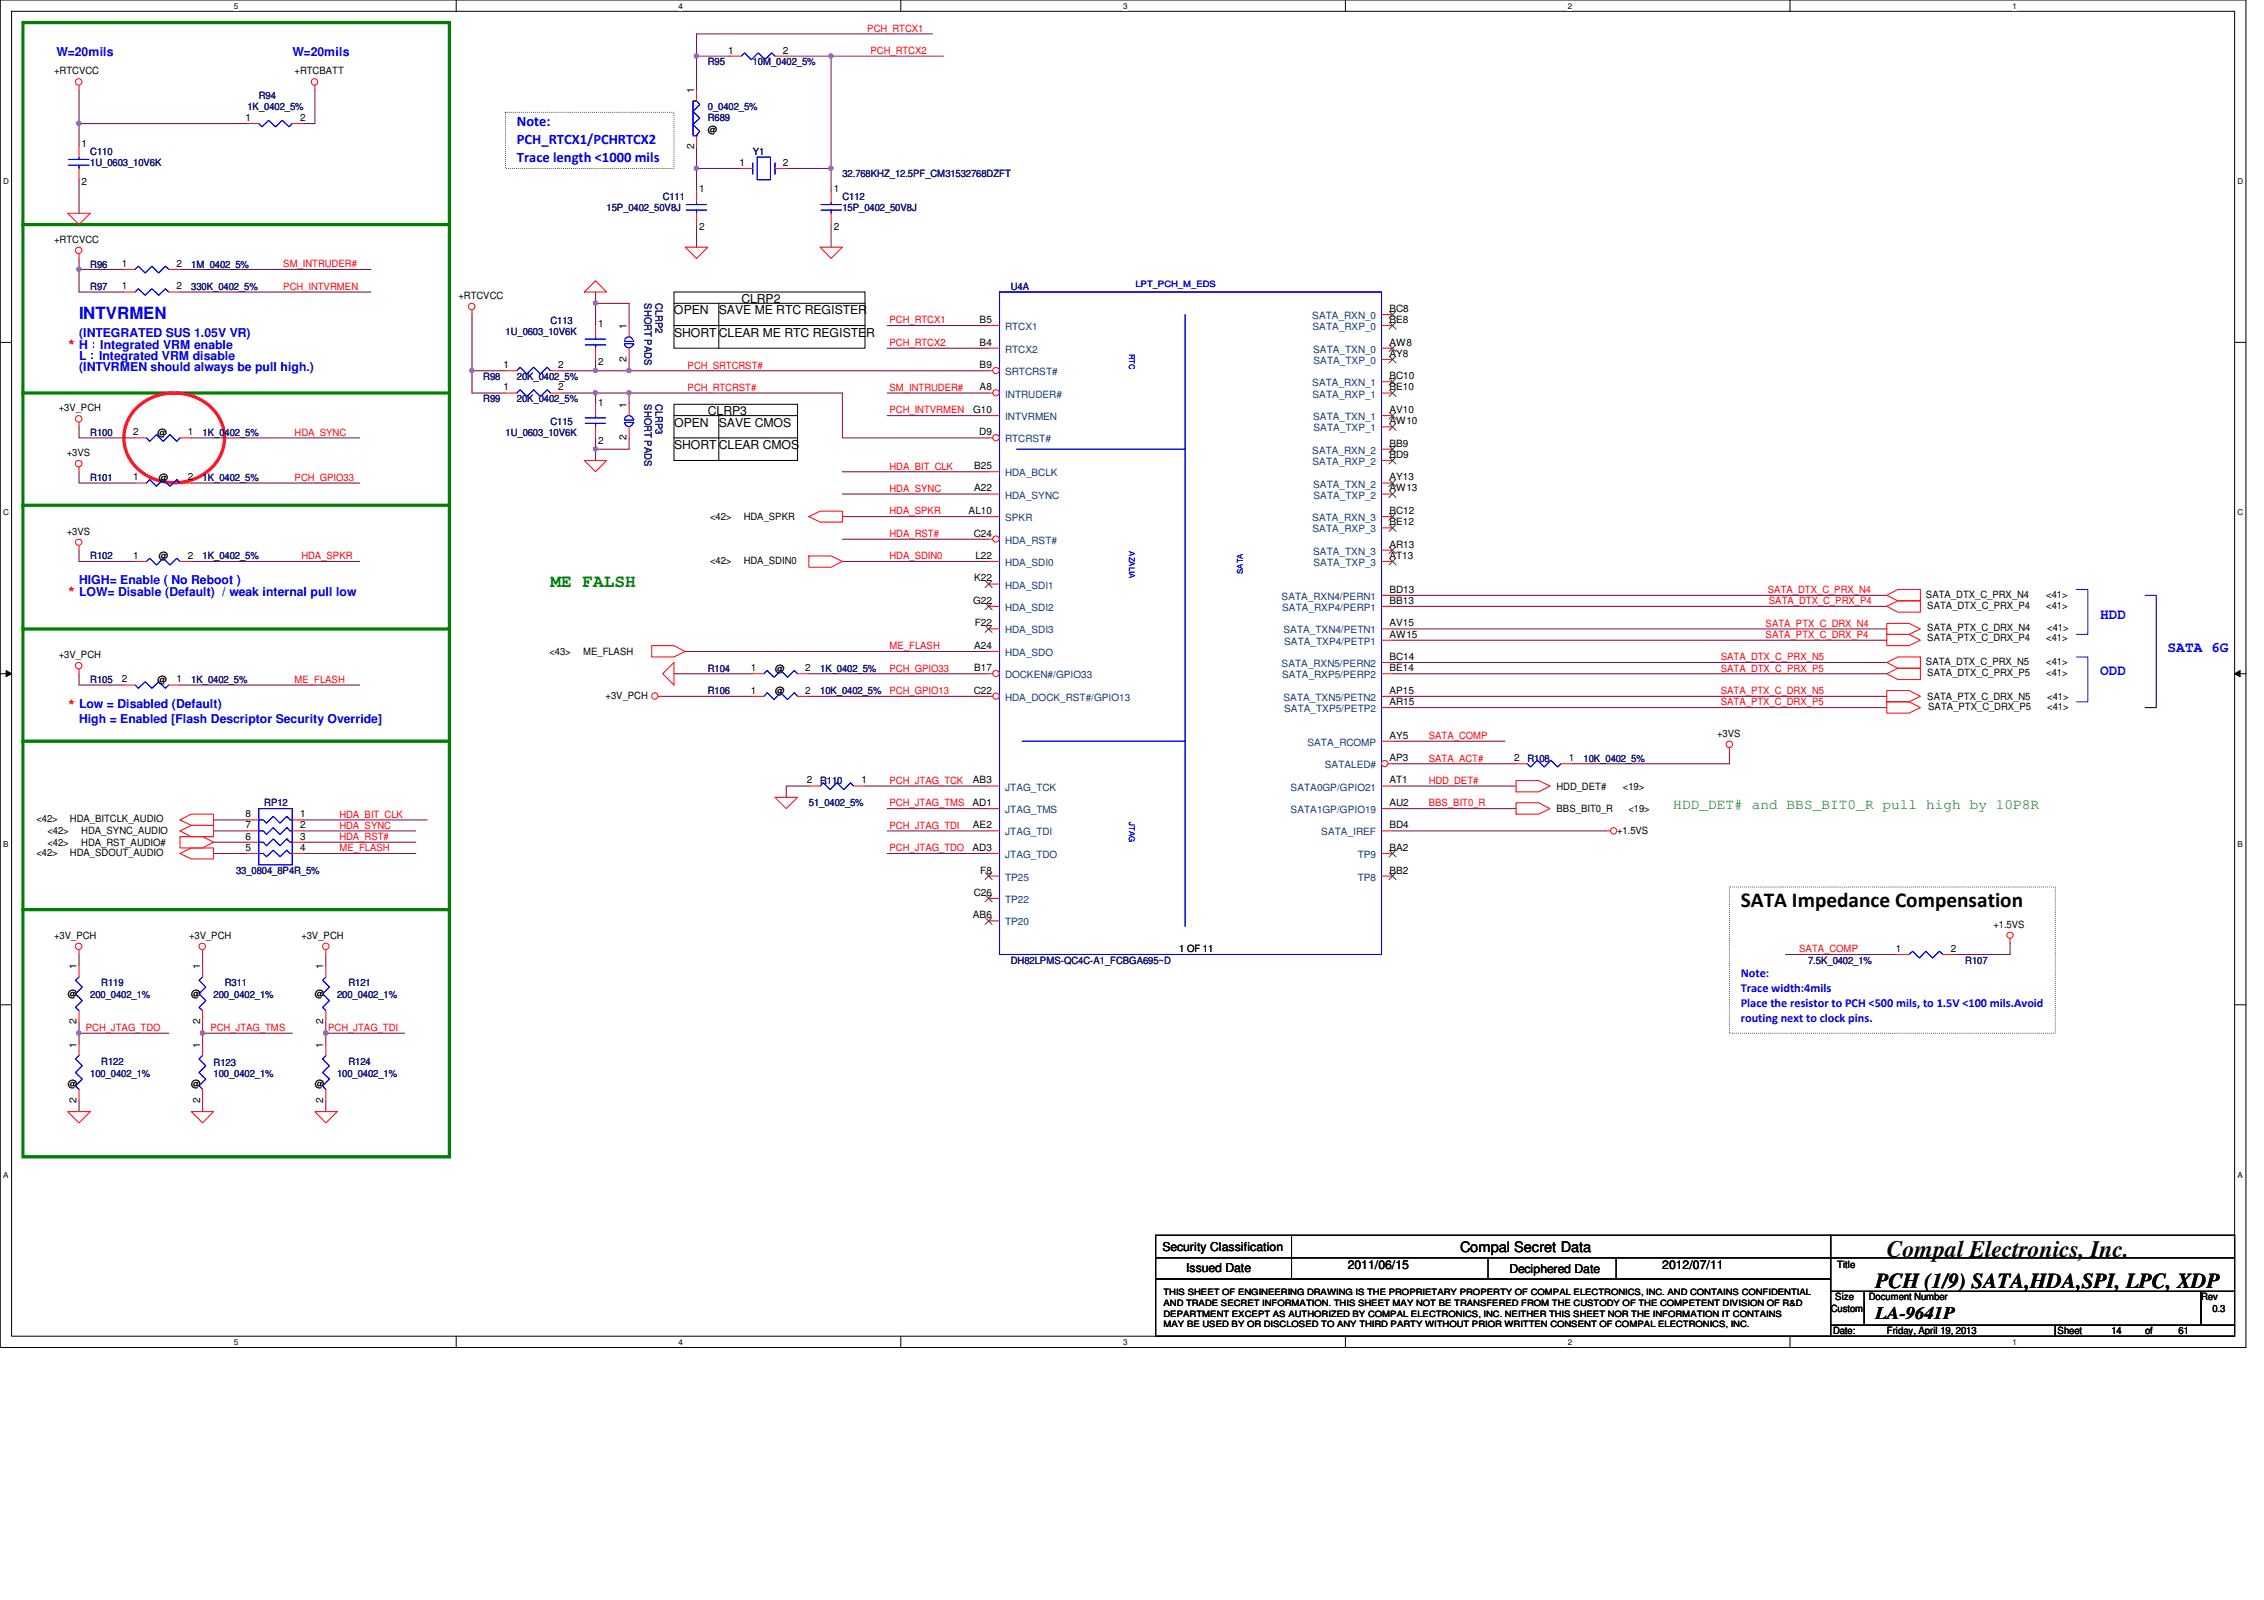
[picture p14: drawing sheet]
<svg xmlns="http://www.w3.org/2000/svg" width="297mm" height="210mm" viewBox="0 0 297 210" stroke-linecap="round" stroke-linejoin="round" font-family="sans-serif">
<defs><g id="words">
<text font-size="3.1" x="247.6" y="164.8">Compal Electronics, Inc.</text>
<g font-size="2.8">
<text x="228.4" y="119">SATA Impedance Compensation</text>
<text x="246.1" y="169">PCH (1/9) SATA,HDA,SPI, LPC, XDP</text>
</g>
<text font-size="2.3" fill="#008000" x="72.2" y="77">ME FALSH</text>
<text font-size="2.3" x="246.1" y="173">LA-9641P</text>
<text font-size="2.2" fill="#00f" x="10.4" y="41.9">INTVRMEN</text>
<g font-size="1.9" fill="#00f">
<text x="67.8" y="16.6">Note:</text>
<text x="67.8" y="18.9">PCH_RTCX1/PCHRTCX2</text>
<text x="67.8" y="21.2">Trace length &lt;1000 mils</text>
<text x="275.5" y="81.2">HDD</text>
<text x="275.5" y="88.5">ODD</text>
<text x="284.4" y="85.6">SATA 6G</text>
</g>
<text font-size="1.9" fill="#008000" x="219.5" y="106.1">HDD_DET# and BBS_BIT0_R pull high by 10P8R</text>
<text font-size="1.9" x="191.6" y="164.2">Compal Secret Data</text>
<g font-size="1.6" fill="#00f">
<text x="7.4" y="7.4">W=20mils</text>
<text x="38.4" y="7.4">W=20mils</text>
<text x="10.4" y="47.2">L：Integrated VRM disable</text>
<text x="10.4" y="44.2">(INTEGRATED SUS 1.05V VR)</text>
<text x="10.4" y="48.7">(INTVRMEN should always be pull high.)</text>
<text x="10.4" y="76.7">HIGH= Enable ( No Reboot )</text>
<text x="10.4" y="94.8">High = Enabled [Flash Descriptor Security Override]</text>
<text x="228.4" y="128.2">Note:</text>
<text x="228.4" y="130.2">Trace width:4mils</text>
<text x="228.4" y="132.1">Place the resistor to PCH &lt;500 mils, to 1.5V &lt;100 mils.Avoid</text>
<text x="228.4" y="134.1">routing next to clock pins.</text>
</g>
<g font-size="1.6">
<text x="88.4" y="41.2">OPEN</text>
<text x="94.3" y="41.2">SAVE ME RTC REGISTER</text>
<text x="97.3" y="39.8">CLRP2</text>
<text x="88.4" y="44.2">SHORT CLEAR ME RTC REGISTER</text>
<text x="88.4" y="56">OPEN</text>
<text x="88.4" y="58.9">SHORT CLEAR CMOS</text>
<text x="92.9" y="54.5">CLRP3</text>
<text x="94.3" y="56">SAVE CMOS</text>
<text x="152.5" y="164.1">Security Classification</text>
<text x="155.6" y="166.9">Issued Date</text>
<text x="176.8" y="166.5">2011/06/15</text>
<text x="198" y="167">Deciphered Date</text>
<text x="218.1" y="166.5">2012/07/11</text>
</g>
<g font-size="1.6" fill="#f00">
<text x="8.9" y="45.6">* H：Integrated VRM enable</text>
<text x="8.9" y="78">* LOW= Disable (Default) / weak internal pull low</text>
<text x="8.9" y="92.7">* Low = Disabled (Default)</text>
</g>
<g font-size="1.3" fill="#f00">
<text x="113.8" y="4.1">PCH_RTCX1</text>
<text x="114.2" y="7.1">PCH_RTCX2</text>
<text x="37.2" y="35.1">SM_INTRUDER#</text>
<text x="37.2" y="38">PCH_INTVRMEN</text>
<text x="116.7" y="45.4">PCH_RTCX2</text>
<text x="116.7" y="42.4">PCH_RTCX1</text>
<text x="90.2" y="48.3">PCH_SRTCRST#</text>
<text x="90.2" y="51.3">PCH_RTCRST#</text>
<text x="116.7" y="51.3">SM_INTRUDER#</text>
<text x="38.6" y="57.1">HDA_SYNC</text>
<text x="116.7" y="54.2">PCH_INTVRMEN</text>
<text x="38.6" y="63.1">PCH_GPIO33</text>
<text x="116.7" y="61.6">HDA_BIT_CLK</text>
<text x="116.7" y="64.5">HDA_SYNC</text>
<text x="116.7" y="70.4">HDA_RST#</text>
<text x="116.7" y="67.5">HDA_SPKR</text>
<text x="39.5" y="73.4">HDA_SPKR</text>
<text x="116.7" y="73.4">HDA_SDIN0</text>
<text x="231.9" y="77.8">SATA_DTX_C_PRX_N4</text>
<text x="231.6" y="83.7">SATA_PTX_C_DRX_P4</text>
<text x="231.6" y="82.2">SATA_PTX_C_DRX_N4</text>
<text x="232.1" y="79.2">SATA_DTX_C_PRX_P4</text>
<text x="38.6" y="89.6">ME_FLASH</text>
<text x="116.7" y="85.2">ME_FLASH</text>
<text x="116.7" y="88.1">PCH_GPIO33</text>
<text x="225.8" y="88.1">SATA_DTX_C_PRX_P5</text>
<text x="225.8" y="86.6">SATA_DTX_C_PRX_N5</text>
<text x="116.7" y="91.1">PCH_GPIO13</text>
<text x="225.8" y="92.5">SATA_PTX_C_DRX_P5</text>
<text x="225.8" y="91.1">SATA_PTX_C_DRX_N5</text>
<text x="187.4" y="96.9">SATA_COMP</text>
<text x="187.4" y="99.9">SATA_ACT#</text>
<text x="44.5" y="107.3">HDA_BIT_CLK</text>
<text x="116.7" y="102.8">PCH_JTAG_TCK</text>
<text x="116.7" y="105.8">PCH_JTAG_TMS</text>
<text x="187.4" y="105.8">BBS_BIT0_R</text>
<text x="187.4" y="102.8">HDD_DET#</text>
<text x="44.5" y="110.2">HDA_RST#</text>
<text x="44.5" y="111.7">ME_FLASH</text>
<text x="44.5" y="108.7">HDA_SYNC</text>
<text x="116.7" y="111.7">PCH_JTAG_TDO</text>
<text x="116.7" y="108.7">PCH_JTAG_TDI</text>
<text x="236" y="124.9">SATA_COMP</text>
<text x="11.3" y="135.3">PCH_JTAG_TDO</text>
<text x="27.6" y="135.3">PCH_JTAG_TMS</text>
<text x="43" y="135.3">PCH_JTAG_TDI</text>
</g>
<g font-size="1.3">
<text x="7.1" y="9.7">+RTCVCC</text>
<text x="38.6" y="9.7">+RTCBATT</text>
<text x="95.5" y="7">1</text>
<text x="102.7" y="7">2</text>
<text x="32.2" y="15.9">1</text>
<text x="39.4" y="15.9">2</text>
<text x="91.1" y="12.2" transform="rotate(-90 91.1 12.2)">1</text>
<text x="92.9" y="17.4">@</text>
<text x="10.7" y="19.3">1</text>
<text x="91.1" y="19.6" transform="rotate(-90 91.1 19.6)">2</text>
<text x="97" y="21.8">1</text>
<text x="102.7" y="21.8">2</text>
<text x="10.7" y="24.3">2</text>
<text x="91.7" y="25.2">1</text>
<text x="109.4" y="25.2">1</text>
<text x="7.1" y="31.8">+RTCVCC</text>
<text x="16" y="35">1</text>
<text x="23.2" y="35">2</text>
<text x="91.7" y="30.2">2</text>
<text x="109.4" y="30.2">2</text>
<text x="16" y="38">1</text>
<text x="23.2" y="38">2</text>
<text x="60.2" y="39.2">+RTCVCC</text>
<text x="182.3" y="40.9">BC8</text>
<text x="78.5" y="42.9">1</text>
<text x="78.5" y="47.9">2</text>
<text x="82.2" y="47.5" transform="rotate(-90 82.2 47.5)">2</text>
<text x="82.2" y="43.2" transform="rotate(-90 82.2 43.2)">1</text>
<text x="128.5" y="42.4">B5</text>
<text x="128.5" y="45.3">B4</text>
<text x="182.3" y="46.8">AY8</text>
<text x="182.3" y="45.3">AW8</text>
<text x="182.3" y="42.4">BE8</text>
<text x="7.7" y="53.9">+3V_PCH</text>
<text x="66.1" y="51.2">1</text>
<text x="66.1" y="48.3">1</text>
<text x="73.2" y="51.2">2</text>
<text x="73.2" y="48.3">2</text>
<text x="78.5" y="53.2">1</text>
<text x="82.2" y="53.5" transform="rotate(-90 82.2 53.5)">1</text>
<text x="128.5" y="51.2">A8</text>
<text x="128.5" y="48.3">B9</text>
<text x="182.3" y="49.7">BC10</text>
<text x="182.3" y="51.2">BE10</text>
<text x="8.8" y="59.8">+3VS</text>
<text x="17.5" y="57.1">2</text>
<text x="20.7" y="57.2">@</text>
<text x="24.6" y="57.1">1</text>
<text x="78.5" y="58.2">2</text>
<text x="82.2" y="57.8" transform="rotate(-90 82.2 57.8)">2</text>
<text x="127.7" y="54.2">G10</text>
<text x="128.5" y="57.1">D9</text>
<text x="182.3" y="55.7">AW10</text>
<text x="182.3" y="54.2">AV10</text>
<text x="182.3" y="58.6">BB9</text>
<text x="17.5" y="63">1</text>
<text x="20.8" y="63.1">@</text>
<text x="24.6" y="63">2</text>
<text x="127.8" y="64.5">A22</text>
<text x="127.8" y="61.6">B25</text>
<text x="182.3" y="64.5">AW13</text>
<text x="182.3" y="63">AY13</text>
<text x="182.3" y="60.1">BD9</text>
<text x="8.8" y="70.1">+3VS</text>
<text x="93.2" y="68.2">&lt;42&gt;</text>
<text x="97.6" y="68.2">HDA_SPKR</text>
<text x="127.1" y="67.4">AL10</text>
<text x="127.8" y="70.4">C24</text>
<text x="182.3" y="71.8">AR13</text>
<text x="182.3" y="68.9">BE12</text>
<text x="182.3" y="67.4">BC12</text>
<text x="17.5" y="73.3">1</text>
<text x="20.8" y="73.4">@</text>
<text x="24.6" y="73.3">2</text>
<text x="93.2" y="74">&lt;42&gt;</text>
<text x="97.6" y="74">HDA_SDIN0</text>
<text x="127.8" y="76.3">K22</text>
<text x="128" y="73.3">L22</text>
<text x="182.3" y="77.8">BD13</text>
<text x="182.3" y="73.3">AT13</text>
<text x="127.7" y="79.2">G22</text>
<text x="127.9" y="82.2">F22</text>
<text x="182.3" y="79.2">BB13</text>
<text x="182.3" y="83.7">AW15</text>
<text x="182.3" y="82.2">AV15</text>
<text x="252.7" y="78.4">SATA_DTX_C_PRX_N4</text>
<text x="252.9" y="79.9">SATA_DTX_C_PRX_P4</text>
<text x="252.9" y="82.8">SATA_PTX_C_DRX_N4</text>
<text x="268.5" y="79.9">&lt;41&gt;</text>
<text x="268.5" y="78.4">&lt;41&gt;</text>
<text x="268.6" y="82.8">&lt;41&gt;</text>
<text x="7.7" y="86.4">+3V_PCH</text>
<text x="16" y="89.5">2</text>
<text x="20.7" y="89.6">@</text>
<text x="23.2" y="89.5">1</text>
<text x="72.1" y="85.9">&lt;43&gt;</text>
<text x="76.5" y="85.9">ME_FLASH</text>
<text x="98.5" y="88.1">1</text>
<text x="101.7" y="88.1">@</text>
<text x="105.7" y="88.1">2</text>
<text x="127.8" y="85.1">A24</text>
<text x="127.8" y="88.1">B17</text>
<text x="182.3" y="88.1">BE14</text>
<text x="182.3" y="86.6">BC14</text>
<text x="252.7" y="87.2">SATA_DTX_C_PRX_N5</text>
<text x="252.9" y="88.7">SATA_DTX_C_PRX_P5</text>
<text x="252.9" y="84.1">SATA_PTX_C_DRX_P4</text>
<text x="268.5" y="88.7">&lt;41&gt;</text>
<text x="268.5" y="84.1">&lt;41&gt;</text>
<text x="268.5" y="87.2">&lt;41&gt;</text>
<text x="79.5" y="91.7">+3V_PCH</text>
<text x="98.5" y="91">1</text>
<text x="101.7" y="91.1">@</text>
<text x="105.7" y="91">2</text>
<text x="127.8" y="91">C22</text>
<text x="182.3" y="92.5">AR15</text>
<text x="182.3" y="91">AP15</text>
<text x="252.9" y="91.8">SATA_PTX_C_DRX_N5</text>
<text x="253" y="93.1">SATA_PTX_C_DRX_P5</text>
<text x="268.6" y="93.1">&lt;41&gt;</text>
<text x="268.6" y="91.8">&lt;41&gt;</text>
<text x="182.3" y="96.9">AY5</text>
<text x="182.3" y="99.9">AP3</text>
<text x="198.7" y="99.9">2</text>
<text x="205.8" y="99.9">1</text>
<text x="225.3" y="96.6">+3VS</text>
<text x="4.8" y="107.9">&lt;42&gt;</text>
<text x="9.2" y="107.9">HDA_BITCLK_AUDIO</text>
<text x="32.2" y="107.2">8</text>
<text x="39.4" y="107.2">1</text>
<text x="105.9" y="102.8">2</text>
<text x="113" y="102.8">1</text>
<text x="127.6" y="105.7">AD1</text>
<text x="127.6" y="102.8">AB3</text>
<text x="182.3" y="102.8">AT1</text>
<text x="182.3" y="105.7">AU2</text>
<text x="204.2" y="103.6">HDD_DET#</text>
<text x="204.2" y="106.5">BBS_BIT0_R</text>
<text x="212.9" y="103.6">&lt;19&gt;</text>
<text x="213.7" y="106.5">&lt;19&gt;</text>
<text x="4.8" y="112.3">&lt;42&gt;</text>
<text x="6.2" y="109.3">&lt;42&gt;</text>
<text x="6.2" y="111">&lt;42&gt;</text>
<text x="9.2" y="112.3">HDA_SDOUT_AUDIO</text>
<text x="10.7" y="109.3">HDA_SYNC_AUDIO</text>
<text x="10.7" y="111">HDA_RST_AUDIO#</text>
<text x="32.2" y="108.7">7</text>
<text x="32.2" y="110.2">6</text>
<text x="32.2" y="111.6">5</text>
<text x="39.4" y="108.7">2</text>
<text x="39.4" y="110.2">3</text>
<text x="39.4" y="111.6">4</text>
<text x="127.6" y="111.6">AD3</text>
<text x="127.6" y="108.7">AE2</text>
<text x="182.3" y="108.7">BD4</text>
<text x="182.3" y="111.6">BA2</text>
<text x="212.2" y="109.3">+1.5VS</text>
<text x="127.8" y="117.5">C26</text>
<text x="128.6" y="114.6">F8</text>
<text x="182.3" y="114.6">BB2</text>
<text x="7.1" y="123.2">+3V_PCH</text>
<text x="24.8" y="123.2">+3V_PCH</text>
<text x="39.5" y="123.2">+3V_PCH</text>
<text x="127.6" y="120.5">AB6</text>
<text x="154.7" y="124.9">1 OF 11</text>
<text x="248.7" y="124.9">1</text>
<text x="255.9" y="124.9">2</text>
<text x="261.5" y="121.7">+1.5VS</text>
<text x="8.9" y="130.9">@</text>
<text x="10" y="127.2" transform="rotate(-90 10 127.2)">1</text>
<text x="25.1" y="130.9">@</text>
<text x="26.2" y="127.2" transform="rotate(-90 26.2 127.2)">1</text>
<text x="41.3" y="130.9">@</text>
<text x="42.4" y="127.2" transform="rotate(-90 42.4 127.2)">1</text>
<text x="10" y="137.5" transform="rotate(-90 10 137.5)">1</text>
<text x="10" y="134.4" transform="rotate(-90 10 134.4)">2</text>
<text x="26.2" y="137.5" transform="rotate(-90 26.2 137.5)">1</text>
<text x="26.2" y="134.4" transform="rotate(-90 26.2 134.4)">2</text>
<text x="42.4" y="137.5" transform="rotate(-90 42.4 137.5)">1</text>
<text x="42.4" y="134.4" transform="rotate(-90 42.4 134.4)">2</text>
<text x="8.9" y="142.6">@</text>
<text x="25.1" y="142.6">@</text>
<text x="41.3" y="142.6">@</text>
<text x="10" y="144.7" transform="rotate(-90 10 144.7)">2</text>
<text x="26.2" y="144.7" transform="rotate(-90 26.2 144.7)">2</text>
<text x="42.4" y="144.7" transform="rotate(-90 42.4 144.7)">2</text>
<text x="241" y="166.3">Title</text>
<text x="240.2" y="172.1">Custom</text>
<text x="240.8" y="170.6">Size</text>
<text x="245.2" y="170.6">Document Number</text>
<text x="288.8" y="170.6">Rev</text>
<text x="290.3" y="172.1">0.3</text>
<text x="240.5" y="175">Date:</text>
<text x="247.6" y="175">Friday, April 19, 2013</text>
<text x="270" y="175">Sheet</text>
<text x="277" y="175">14</text>
<text x="281.4" y="175">of</text>
<text x="285.8" y="175">61</text>
</g>
<g font-size="1.3" fill="#000080">
<text x="92.9" y="8.6">R95</text>
<text x="98.8" y="8.6">10M_0402_5%</text>
<text x="32.5" y="14.4">1K_0402_5%</text>
<text x="33.9" y="13">R94</text>
<text x="92.9" y="15.9">R689</text>
<text x="92.9" y="14.4">0_0402_5%</text>
<text x="11.8" y="20.4">C110</text>
<text x="11.8" y="21.8">1U_0603_10V6K</text>
<text x="98.8" y="20.4">Y1</text>
<text x="110.5" y="23.3">32.768KHZ_12.5PF_CM31532768DZFT</text>
<text x="79.6" y="27.7">15P_0402_50V8J</text>
<text x="86.9" y="26.2">C111</text>
<text x="110.5" y="26.2">C112</text>
<text x="110.5" y="27.7">15P_0402_50V8J</text>
<text x="11.8" y="35.1">R96</text>
<text x="25.1" y="35.1">1M_0402_5%</text>
<text x="11.8" y="38">R97</text>
<text x="25.1" y="38">330K_0402_5%</text>
<text x="84.6" y="39.8" transform="rotate(90 84.6 39.8)">SHORT PADS</text>
<text x="86" y="39.8" transform="rotate(90 86 39.8)">CLRP2</text>
<text x="132.6" y="38">U4A</text>
<text x="66.3" y="43.9">1U_0603_10V6K</text>
<text x="72.2" y="42.5">C113</text>
<text x="63.4" y="52.7">R99</text>
<text x="63.4" y="49.8">R98</text>
<text x="67.8" y="52.7">20K_0402_5%</text>
<text x="67.8" y="49.8">20K_0402_5%</text>
<text x="84.6" y="53" transform="rotate(90 84.6 53)">SHORT PADS</text>
<text x="86" y="53" transform="rotate(90 86 53)">CLRP3</text>
<text x="11.8" y="57.2">R100</text>
<text x="26.6" y="57.2">1K_0402_5%</text>
<text x="66.3" y="57.2">1U_0603_10V6K</text>
<text x="72.2" y="55.7">C115</text>
<text x="11.8" y="63.1">R101</text>
<text x="26.6" y="63.1">1K_0402_5%</text>
<text x="11.8" y="73.4">R102</text>
<text x="26.6" y="73.4">1K_0402_5%</text>
<text x="11.8" y="89.6">R105</text>
<text x="25.1" y="89.6">1K_0402_5%</text>
<text x="92.9" y="88.1">R104</text>
<text x="107.6" y="88.1">1K_0402_5%</text>
<text x="92.9" y="91.1">R106</text>
<text x="107.6" y="91.1">10K_0402_5%</text>
<text x="200.4" y="99.9">R108</text>
<text x="207.8" y="99.9">10K_0402_5%</text>
<text x="34.7" y="105.8">RP12</text>
<text x="106.1" y="105.8">51_0402_5%</text>
<text x="107.6" y="102.8">R110</text>
<text x="31" y="114.6">33_0804_8P4R_5%</text>
<text x="11.8" y="131">200_0402_1%</text>
<text x="13.3" y="129.4">R119</text>
<text x="28" y="131">200_0402_1%</text>
<text x="29.5" y="129.4">R311</text>
<text x="44.2" y="131">200_0402_1%</text>
<text x="45.7" y="129.4">R121</text>
<text x="132.6" y="126.4">DH82LPMS-QC4C-A1_FCBGA695~D</text>
<text x="237.2" y="126.4">7.5K_0402_1%</text>
<text x="257.8" y="126.4">R107</text>
<text x="11.8" y="141.3">100_0402_1%</text>
<text x="13.3" y="139.7">R122</text>
<text x="28" y="139.8">R123</text>
<text x="28" y="141.3">100_0402_1%</text>
<text x="44.2" y="141.3">100_0402_1%</text>
<text x="45.7" y="139.7">R124</text>
</g>
<g font-size="1.3" fill="#004080">
<text x="172.2" y="41.9">SATA_RXN_0</text>
<text x="131.9" y="43.3">RTCX1</text>
<text x="131.9" y="46.3">RTCX2</text>
<text x="172.2" y="43.3">SATA_RXP_0</text>
<text x="172.3" y="46.3">SATA_TXN_0</text>
<text x="172.3" y="47.8">SATA_TXP_0</text>
<text x="131.9" y="52.2">INTRUDER#</text>
<text x="131.9" y="49.2">SRTCRST#</text>
<text x="172.2" y="50.7">SATA_RXN_1</text>
<text x="172.2" y="52.2">SATA_RXP_1</text>
<text x="131.9" y="58">RTCRST#</text>
<text x="131.9" y="55.1">INTVRMEN</text>
<text x="172.2" y="59.5">SATA_RXN_2</text>
<text x="172.3" y="55.1">SATA_TXN_1</text>
<text x="172.3" y="56.6">SATA_TXP_1</text>
<text x="131.9" y="65.4">HDA_SYNC</text>
<text x="131.9" y="62.5">HDA_BCLK</text>
<text x="172.2" y="61">SATA_RXP_2</text>
<text x="172.3" y="64">SATA_TXN_2</text>
<text x="172.3" y="65.4">SATA_TXP_2</text>
<text x="131.9" y="71.3">HDA_RST#</text>
<text x="131.9" y="68.4">SPKR</text>
<text x="172.2" y="68.4">SATA_RXN_3</text>
<text x="172.2" y="69.8">SATA_RXP_3</text>
<text x="131.9" y="77.2">HDA_SDI1</text>
<text x="131.9" y="74.3">HDA_SDI0</text>
<text x="172.3" y="72.8">SATA_TXN_3</text>
<text x="172.3" y="74.3">SATA_TXP_3</text>
<text x="131.9" y="80.1">HDA_SDI2</text>
<text x="131.9" y="83.1">HDA_SDI3</text>
<text x="168.1" y="78.7">SATA_RXN4/PERN1</text>
<text x="168.2" y="80.1">SATA_RXP4/PERP1</text>
<text x="168.4" y="83.1">SATA_TXN4/PETN1</text>
<text x="131.9" y="86.1">HDA_SDO</text>
<text x="131.9" y="89">DOCKEN#/GPIO33</text>
<text x="168.1" y="87.5">SATA_RXN5/PERN2</text>
<text x="168.2" y="89">SATA_RXP5/PERP2</text>
<text x="168.5" y="84.6">SATA_TXP4/PETP1</text>
<text x="131.9" y="91.9">HDA_DOCK_RST#/GPIO13</text>
<text x="168.4" y="91.9">SATA_TXN5/PETN2</text>
<text x="168.5" y="93.4">SATA_TXP5/PETP2</text>
<text x="171.5" y="97.8">SATA_RCOMP</text>
<text x="173.8" y="100.8">SATALED#</text>
<text x="131.9" y="106.7">JTAG_TMS</text>
<text x="131.9" y="103.7">JTAG_TCK</text>
<text x="169.3" y="103.7">SATA0GP/GPIO21</text>
<text x="169.3" y="106.7">SATA1GP/GPIO19</text>
<text x="131.9" y="109.6">JTAG_TDI</text>
<text x="131.9" y="112.6">JTAG_TDO</text>
<text x="173.4" y="109.6">SATA_IREF</text>
<text x="178.1" y="112.6">TP9</text>
<text x="131.9" y="115.5">TP25</text>
<text x="131.9" y="118.4">TP22</text>
<text x="178.1" y="115.5">TP8</text>
<text x="131.9" y="121.4">TP20</text>
</g>
<g font-size="1.1">
<text x="30.7" y="1.1">5</text>
<text x="89" y="1.1">4</text>
<text x="147.4" y="1.1">3</text>
<text x="205.7" y="1.1">2</text>
<text x="264" y="1.1">1</text>
<text x=".4" y="24.2">D</text>
<text x="293.6" y="24.2">D</text>
<text x=".4" y="67.6">C</text>
<text x="293.6" y="67.6">C</text>
<text x=".4" y="111.1">B</text>
<text x="293.6" y="111.1">B</text>
<text x=".4" y="154.5">A</text>
<text x="293.6" y="154.5">A</text>
<text x="152.7" y="172.7">DEPARTMENT EXCEPT AS AUTHORIZED BY COMPAL ELECTRONICS, INC. NEITHER THIS SHEET NOR THE INFORMATION IT CONTAINS</text>
<text x="152.7" y="169.9">THIS SHEET OF ENGINEERING DRAWING IS THE PROPRIETARY PROPERTY OF COMPAL ELECTRONICS, INC. AND CONTAINS CONFIDENTIAL</text>
<text x="152.7" y="171.3">AND TRADE SECRET INFORMATION. THIS SHEET MAY NOT BE TRANSFERED FROM THE CUSTODY OF THE COMPETENT DIVISION OF R&amp;D</text>
<text x="30.7" y="176.4">5</text>
<text x="89" y="176.4">4</text>
<text x="147.4" y="176.4">3</text>
<text x="152.6" y="174.1">MAY BE USED BY OR DISCLOSED TO ANY THIRD PARTY WITHOUT PRIOR WRITTEN CONSENT OF COMPAL ELECTRONICS, INC.</text>
<text x="205.7" y="176.4">2</text>
<text x="264" y="176.4">1</text>
</g>
<text font-size="1.1" fill="#00f" x="149" y="37.6">LPT_PCH_M_EDS</text>
<g font-size="1" fill="#00f">
<text x="148.2" y="46.4" transform="rotate(90 148.2 46.4)">RTC</text>
<text x="148.2" y="72.3" transform="rotate(90 148.2 72.3)">AZALIA</text>
<text x="163.1" y="75.3" transform="rotate(-90 163.1 75.3)">SATA</text>
<text x="148.2" y="107.9" transform="rotate(90 148.2 107.9)">JTAG</text>
</g>
</g></defs>
<path d="M0 0h294.7v176.8h-294.7zM1.5 1.5h291.7v173.8h-291.7z" fill="none" stroke="#000" stroke-width=".13"/>
<g fill="#fff">
<path d="M30.7 .2h.6v1.2h-.6z"/>
<path d="M30.7 175.5h.6v1.1h-.6z"/>
</g>
<path d="M59.9 0v1.5M59.9 175.3v1.5" fill="none" stroke="#000" stroke-width=".13"/>
<g fill="#fff">
<path d="M89 .2h.6v1.2h-.6z"/>
<path d="M89 175.5h.6v1.1h-.6z"/>
</g>
<path d="M118.2 0v1.5M118.2 175.3v1.5" fill="none" stroke="#000" stroke-width=".13"/>
<g fill="#fff">
<path d="M147.4 .2h.5v1.2h-.5z"/>
<path d="M147.4 175.5h.5v1.1h-.5z"/>
</g>
<path d="M176.5 0v1.5M176.5 175.3v1.5" fill="none" stroke="#000" stroke-width=".13"/>
<g fill="#fff">
<path d="M205.7 .2h.6v1.2h-.6z"/>
<path d="M205.7 175.5h.6v1.1h-.6z"/>
</g>
<path d="M234.9 0v1.5M234.9 175.3v1.5" fill="none" stroke="#000" stroke-width=".13"/>
<g fill="#fff">
<path d="M264 .2h.6v1.2h-.6z"/>
<path d="M264 175.5h.6v1.1h-.6z"/>
<path d="M.4 23.2h.8v1.2h-.8z"/>
<path d="M293.6 23.2h.7v1.2h-.7z"/>
<path d="M.4 66.6h.8v1.2h-.8z"/>
<path d="M293.6 66.6h.7v1.2h-.7z"/>
</g>
<path d="M0 44.9h1.5M293.2 44.9h1.5" fill="none" stroke="#000" stroke-width=".13"/>
<g fill="#fff">
<path d="M.4 110.1h.7v1.2h-.7z"/>
<path d="M293.6 110.1h.7v1.2h-.7z"/>
</g>
<path d="M0 88.4h1.5M.8 88l.7 .4-.7 .4zM293.2 88.4l.7-.4v.8zM293.2 88.4h1.5" fill="none" stroke="#000" stroke-width=".13"/>
<path d="M.8 88l.7 .4-.7 .4zM293.2 88.4l.7-.4v.8z" fill="#000"/>
<g fill="#fff">
<path d="M.4 153.5h.7v1.2h-.7z"/>
<path d="M293.6 153.5h.7v1.2h-.7z"/>
</g>
<path d="M88.4 38.3h25.1v7.4h-25.1zM88.4 39.8h25.1M94.3 39.8v5.9M88.4 53h16.2v7.4h-16.2zM88.4 42.7h25.1M88.4 54.5h16.2M88.4 57.4h16.2M94.3 54.5v5.9M281.4 92.8h1.5M0 131.8h1.5M293.2 131.8h1.5" fill="none" stroke="#000" stroke-width=".13"/>
<path d="M66.3 14.7h22.1v7.4h-22.1zM226.9 116.4h42.7v19.1h-42.7z" fill="none" stroke="#000" stroke-width=".13" stroke-dasharray="0 .3"/>
<path d="M3 3h56v148.8h-56zM3 29.5h56M3 51.6h56M3 66.3h56M3 82.5h56M3 97.2h56M3 119.3h56" fill="none" stroke="#008000" stroke-width=".42"/>
<path d="M272.4 77.3h1.5v5.9h-1.5M281.4 78.1h1.5v14.7M272.4 86.2h1.5v5.9h-1.5" fill="none" stroke="#00f" stroke-width=".13"/>
<path d="M18.2 53.3a7.1 7.1 0 0 1 10.5 1.4 5.6 5.6 0 0 1-2.8 8 6.9 6.9 0 0 1-9.3-3.4 5.4 5.4 0 0 1 1.6-6z" fill="none" stroke="#f00" stroke-width=".42"/>
<g fill="none" stroke="#800040" stroke-width=".13">
<path d="M91.4 7.4h4.4M91.4 29.5v2.9M116.4 54.5h13.3M116.4 51.6h13.3M116.4 45.7h13.3M116.4 42.7h13.3M110.5 70.7h19.2M110.5 61.9h19.2M110.5 67.8h19.2M110.5 64.8h19.2M226.9 98.7v1.5h-20.6M182.7 106.1h16.2"/>
<path d="M182.7 109h28"/>
</g>
<circle cx="91.4" cy="7.3" r=".29" fill="#f0f"/>
<circle cx="91.4" cy="7.3" r=".29" fill="none" stroke="#f0f" stroke-width=".13"/>
<path d="M91.4 4.4h30.9M103.2 7.4h5.8M109 29.5v2.9M109 22.1v3" fill="none" stroke="#800040" stroke-width=".13"/>
<circle cx="109" cy="22.1" r=".29" fill="#f0f"/>
<circle cx="109" cy="22.1" r=".29" fill="none" stroke="#f0f" stroke-width=".13"/>
<path d="M91.4 4.4v3M91.4 22.1v3" fill="none" stroke="#800040" stroke-width=".13"/>
<circle cx="91.4" cy="22.1" r=".29" fill="#f0f"/>
<circle cx="91.4" cy="22.1" r=".29" fill="none" stroke="#f0f" stroke-width=".13"/>
<path d="M123.8 7.4h-14.8v14.7" fill="none" stroke="#800040" stroke-width=".13"/>
<circle cx="109" cy="7.3" r=".29" fill="#f0f"/>
<circle cx="109" cy="7.3" r=".29" fill="none" stroke="#f0f" stroke-width=".13"/>
<path d="M91.4 22.1h5.9M103.2 22.1h5.8M61.9 48.6v3h4.4M73.7 51.6h4.4M182.7 97.2h14.7" fill="none" stroke="#800040" stroke-width=".13"/>
<circle cx="78.1" cy="51.5" r=".29" fill="#f0f"/>
<circle cx="78.1" cy="51.5" r=".29" fill="none" stroke="#f0f" stroke-width=".13"/>
<path d="M82.5 39.8v2.9M61.9 41.3v7.3h4.4M78.1 53v-1.4h4.4v1.4M78.1 58.9h4.4" fill="none" stroke="#800040" stroke-width=".13"/>
<circle cx="61.9" cy="48.6" r=".29" fill="#f0f"/>
<circle cx="61.9" cy="48.6" r=".29" fill="none" stroke="#f0f" stroke-width=".13"/>
<path d="M78.1 39.8v2.9" fill="none" stroke="#800040" stroke-width=".13"/>
<circle cx="78.1" cy="39.8" r=".29" fill="#f0f"/>
<circle cx="78.1" cy="39.8" r=".29" fill="none" stroke="#f0f" stroke-width=".13"/>
<path d="M78.1 58.9v1.5" fill="none" stroke="#800040" stroke-width=".13"/>
<circle cx="78.1" cy="58.9" r=".29" fill="#f0f"/>
<circle cx="78.1" cy="58.9" r=".29" fill="none" stroke="#f0f" stroke-width=".13"/>
<path d="M78.1 38.3v1.5h4.4M78.1 57.4v1.5M82.5 48.6h47.2M82.5 57.4v1.5" fill="none" stroke="#800040" stroke-width=".13"/>
<circle cx="82.5" cy="48.6" r=".29" fill="#f0f"/>
<circle cx="82.5" cy="48.6" r=".29" fill="none" stroke="#f0f" stroke-width=".13"/>
<path d="M82.5 47.2v1.4h-8.8" fill="none" stroke="#800040" stroke-width=".13"/>
<circle cx="78.1" cy="48.6" r=".29" fill="#f0f"/>
<circle cx="78.1" cy="48.6" r=".29" fill="none" stroke="#f0f" stroke-width=".13"/>
<path d="M78.1 47.2v1.4M82.5 51.6h28" fill="none" stroke="#800040" stroke-width=".13"/>
<circle cx="82.5" cy="51.5" r=".29" fill="#f0f"/>
<circle cx="82.5" cy="51.5" r=".29" fill="none" stroke="#f0f" stroke-width=".13"/>
<g fill="none" stroke="#800040" stroke-width=".13">
<path d="M10.4 11.8v7.4M41.3 11.8v4.4h-1.5M10.4 23.6v4.4M10.4 35.3v3h5.9M23.6 38.3h25.1M10.4 56v1.4h7.3M25.1 57.4h22.1M110.5 51.6v5.8h19.2M10.4 72.2v1.5h7.3M25.1 73.7h22.1M110.5 73.7h19.2M10.4 88.4v1.5h5.9"/>
<path d="M23.6 89.9h23.6M88.4 88.4h10.4M89.9 85.5h39.8M106.1 88.4h23.6M28 110.5h4.5M28 112h4.5M28 107.6h4.5M28 109h4.5M39.8 110.5h14.8M39.8 112h14.8M39.8 107.6h16.2M106.1 103.1h-2.9v1.5"/>
<path d="M113.5 103.1h16.2M116.4 106.1h13.3M116.4 112h13.3M116.4 109h13.3M10.4 135.5h11.7"/>
</g>
<circle cx="10.3" cy="135.5" r=".29" fill="#f0f"/>
<circle cx="10.3" cy="135.5" r=".29" fill="none" stroke="#f0f" stroke-width=".13"/>
<path d="M26.6 125.2v1.5M42.8 135.5h10.3" fill="none" stroke="#800040" stroke-width=".13"/>
<circle cx="42.7" cy="135.5" r=".29" fill="#f0f"/>
<circle cx="42.7" cy="135.5" r=".29" fill="none" stroke="#f0f" stroke-width=".13"/>
<path d="M10.4 135.5v1.5M10.4 125.2v1.5M26.6 135.5h11.7M42.8 134.1v1.4M26.6 144.4v1.4" fill="none" stroke="#800040" stroke-width=".13"/>
<circle cx="26.5" cy="135.5" r=".29" fill="#f0f"/>
<circle cx="26.5" cy="135.5" r=".29" fill="none" stroke="#f0f" stroke-width=".13"/>
<g fill="none" stroke="#800040" stroke-width=".13">
<path d="M10.4 35.3h5.9M23.6 35.3h25.1M86.9 91.4h11.9M106.1 91.4h23.6M182.7 100.2h16.2M182.7 103.1h16.2M10.4 134.1v1.4M26.6 134.1v2.9M42.8 125.2v1.5M42.8 135.5v1.5M234.3 125.2h14.7M263.7 123.7v1.5h-7.3"/>
<path d="M10.4 144.4v1.4M42.8 144.4v1.4"/>
</g>
<circle cx="10.3" cy="35.3" r=".29" fill="#f0f"/>
<circle cx="10.3" cy="35.3" r=".29" fill="none" stroke="#f0f" stroke-width=".13"/>
<g fill="none" stroke="#800040" stroke-width=".13">
<path d="M10.4 16.2h22.1M10.4 33.9v1.4M10.4 61.9v1.5h7.3M25.1 63.4h22.1M182.7 79.5h64.9M182.7 78.1h64.9M182.7 92.8h64.9M182.7 91.4h64.9M182.7 88.4h64.9M182.7 86.9h64.9M182.7 84h64.9M182.7 82.5h64.9"/>
<path d="M39.8 109h14.8"/>
</g>
<circle cx="10.3" cy="16.2" r=".29" fill="#f0f"/>
<circle cx="10.3" cy="16.2" r=".29" fill="none" stroke="#f0f" stroke-width=".13"/>
<path d="M91.4 7.4v4.4M91.4 19.3v2.8" fill="none" stroke="#800040" stroke-width=".13"/>
<g fill="none" stroke="#f00" stroke-width=".13">
<path d="M10.4 11.2v.6M41.3 11.2v.6M8.9 28h2.9l-1.4 1.5zM10.4 33.3v.6M16.3 38.3h1.4M22.1 38.3h1.5M78.1 36.8l1.5 1.5h-2.9zM89.9 32.4h3l-1.5 1.5zM107.6 32.4h2.9l-1.5 1.5zM10.4 55.4v.6M61.9 40.7v.6M129.7 42.7h1.4"/>
<path d="M181.3 50.1h1.4M181.3 51.6h1.4M10.4 71.6v.6M10.4 61.3v.6M76.7 60.4h2.9l-1.5 1.5zM106.1 67.8l1.5-.7h2.9v1.4h-2.9zM106.1 72.9h2.9l1.5 .8-1.5 .7h-2.9zM129.7 79.5h1.4M129.7 76.6h1.4M129.7 73.7h1.4M247.6 79.5l1.4-.7h3v1.5h-3zM247.6 78.1l1.4-.8h3v1.5h-3z"/>
<path d="M10.4 87.8v.6M85.5 84.7h2.9l1.5 .8-1.5 .7h-2.9zM86.4 91.4h.5M86.9 88.4l1.5-1.5v3zM129.7 85.5h1.4M129.7 82.5h1.4M226.9 98.1v.6M247.6 90.6h2.9l1.5 .8-1.5 .7h-2.9zM247.6 92.1h2.9l1.5 .7-1.5 .8h-2.9zM247.6 83.2h2.9l1.5 .8-1.5 .7h-2.9zM247.6 81.8h2.9l1.5 .7-1.5 .7h-2.9zM247.6 86.9l1.4-.7h3v1.5h-3z"/>
<path d="M247.6 88.4l1.4-.7h3v1.5h-3zM23.6 109l1.5-.7h2.9v1.5h-2.9zM23.6 112l1.5-.8h2.9v1.5h-2.9zM23.6 109.8h3l1.4 .7-1.4 .7h-3zM23.6 107.6l1.5-.8h2.9v1.5h-2.9zM101.7 104.6h2.9l-1.4 1.5zM129.7 114.9h1.4M129.7 117.9h1.4M129.7 109h1.4M129.7 112h1.4M129.7 106.1h1.4M129.7 103.1h1.4"/>
<path d="M181.3 112h1.4M198.9 102.4h3l1.5 .7-1.5 .8h-3zM198.9 105.3h3l1.5 .8-1.5 .7h-3zM210.7 109h.6M10.4 124.6v.6M26.6 124.6v.6M42.8 124.6v.6M42.8 137v1.5M129.7 120.8h1.4M263.7 123.1v.6M8.9 145.8h2.9l-1.4 1.5zM25.1 145.8h2.9l-1.4 1.5z"/>
<path d="M41.3 145.8h2.9l-1.4 1.5zM42.8 142.9v1.5"/>
<circle cx="10.3" cy="10.7" r=".43"/>
<circle cx="41.3" cy="10.7" r=".43"/>
<circle cx="10.3" cy="32.8" r=".43"/>
<circle cx="10.3" cy="54.9" r=".43"/>
<circle cx="61.9" cy="40.2" r=".43"/>
<circle cx="10.3" cy="60.8" r=".43"/>
<circle cx="10.3" cy="71.1" r=".42"/>
<circle cx="10.3" cy="87.3" r=".43"/>
<circle cx="85.9" cy="91.3" r=".42"/>
<circle cx="226.9" cy="97.7" r=".43"/>
<circle cx="211.7" cy="109" r=".42"/>
<circle cx="10.3" cy="124.2" r=".43"/>
<circle cx="26.5" cy="124.2" r=".43"/>
<circle cx="42.7" cy="124.2" r=".43"/>
<circle cx="263.7" cy="122.7" r=".42"/>
</g>
<g fill="none" stroke="#000" stroke-width=".13">
<path d="M151.6 162h88.6v3h-88.6zM151.6 165h88.6v2.8h-88.6zM151.6 167.8h88.6v7.5h-88.6zM169.4 162v5.8M195.2 165v2.8M212 165v2.8M240.2 162h53v3h-53zM240.2 165h53v4.4h-53zM240.2 169.4h4.4v4.5h-4.4zM240.2 173.9h29.4v1.4h-29.4zM244.6 169.4h44.2v4.5h-44.2zM269.6 173.9h23.6v1.4h-23.6z"/>
<path d="M288.8 169.4h4.4v4.5h-4.4z"/>
</g>
<path d="M17.7 38.3l.5-.4 .8 .8 .9-.8 .9 .8 .9-.8 .4 .4M131.1 38.3h50.2v86.9h-50.2zM133.4 58.9h22.1M155.5 41.3v80.2M134.1 97.2h21.4M42.8 138.5l-.5 .4 .9 .9-.9 .9 .9 .9-.9 .8 .5 .5" fill="none" stroke="#00f" stroke-width=".13"/>
<g fill="none" stroke="#804000" stroke-width=".13">
<path d="M182.3 49.7l.9 .8M182.3 51.1l.9 .9M183.1 49.7l-.9 .8M183.1 51.1l-.9 .9M129.3 79.1l.9 .9M129.3 76.2l.9 .9M130.1 79.1l-.9 .9M130.1 76.2l-.9 .9M129.3 82.1l.9 .9M130.1 82.1l-.9 .9M129.3 114.5l.9 .9M129.3 117.4l.9 .9"/>
<path d="M130.1 114.5l-.9 .9M130.1 117.4l-.9 .9M182.3 111.5l.9 .9M183.1 111.5l-.9 .9M129.3 120.4l.9 .9M130.1 120.4l-.9 .9"/>
</g>
<circle cx="130.7" cy="57.4" r=".42" fill="#fff"/>
<g fill="none" stroke="#f00" stroke-width=".13">
<path d="M129.7 57.4h.6"/>
<circle cx="130.7" cy="57.4" r=".42"/>
</g>
<circle cx="130.7" cy="51.5" r=".42" fill="#fff"/>
<g fill="none" stroke="#f00" stroke-width=".13">
<path d="M129.7 51.6h.6M129.7 54.5h1.4"/>
<circle cx="130.7" cy="51.5" r=".42"/>
</g>
<circle cx="130.7" cy="48.6" r=".42" fill="#fff"/>
<g fill="none" stroke="#f00" stroke-width=".13">
<path d="M129.7 48.6h.6M129.7 45.7h1.4M181.3 109h1.4M181.3 103.1h1.4M181.3 106.1h1.4"/>
<circle cx="130.7" cy="48.6" r=".42"/>
</g>
<circle cx="181.7" cy="100.2" r=".42" fill="#fff"/>
<g fill="none" stroke="#f00" stroke-width=".13">
<path d="M181.3 58.9h1.4M181.3 56h1.4M181.3 54.5h1.4M181.3 47.2h1.4M181.3 45.7h1.4M181.3 42.7h1.4M181.3 41.3h1.4M181.3 79.5h1.4M181.3 78.1h1.4M181.3 73.7h1.4M181.3 69.3h1.4M181.3 72.2h1.4"/>
<path d="M181.3 67.8h1.4M181.3 64.8h1.4M181.3 63.4h1.4M181.3 60.4h1.4M181.3 97.2h1.4M181.3 92.8h1.4M181.3 88.4h1.4M181.3 91.4h1.4M181.3 86.9h1.4M181.3 84h1.4M181.3 82.5h1.4M182.1 100.2h.6"/>
<circle cx="181.7" cy="100.2" r=".42"/>
</g>
<g fill="none" stroke="#804000" stroke-width=".13">
<path d="M182.3 58.5l.9 .9M182.3 60l.9 .9M182.3 55.6l.9 .9M182.3 54.1l.9 .9M182.3 46.7l.9 .9M182.3 45.3l.9 .8M182.3 42.3l.9 .9M182.3 40.8l.9 .9M183.1 58.5l-.9 .9M183.1 60l-.9 .9M183.1 55.6l-.9 .9M183.1 54.1l-.9 .9"/>
<path d="M183.1 46.7l-.9 .9M183.1 45.3l-.9 .8M183.1 42.3l-.9 .9M183.1 40.8l-.9 .9M182.3 73.2l.9 .9M182.3 68.8l.9 .9M182.3 71.8l.9 .8M182.3 67.3l.9 .9M182.3 64.4l.9 .9M182.3 62.9l.9 .9M183.1 73.2l-.9 .9M183.1 68.8l-.9 .9"/>
<path d="M183.1 71.8l-.9 .8M183.1 67.3l-.9 .9M183.1 64.4l-.9 .9M183.1 62.9l-.9 .9"/>
</g>
<circle cx="130.7" cy="70.7" r=".42" fill="#fff"/>
<g fill="none" stroke="#f00" stroke-width=".13">
<path d="M129.7 70.7h.6M129.7 67.8h1.4M129.7 64.8h1.4M129.7 61.9h1.4"/>
<circle cx="130.7" cy="70.7" r=".42"/>
</g>
<circle cx="130.7" cy="91.3" r=".42" fill="#fff"/>
<g fill="none" stroke="#f00" stroke-width=".13">
<path d="M129.7 91.4h.6"/>
<circle cx="130.7" cy="91.3" r=".42"/>
</g>
<circle cx="130.7" cy="88.4" r=".42" fill="#fff"/>
<g fill="none" stroke="#f00" stroke-width=".13">
<path d="M10.4 19.2v1.4M32.5 16.2h1.4M38.3 16.2h1.5M91.4 11.8v1.4M91.4 17.8v1.5M95.8 7.4h1.5M101.7 7.4h1.5M10.4 22.1v1.5M16.3 35.3h1.4M22.1 35.3h1.5M91.4 25.1v1.4M91.4 28v1.5"/>
<path d="M97.3 22.1h1.5M101.7 22.1h1.5M109 25.1v1.4M109 28v1.5M17.7 57.4h1.5M23.6 57.4h1.5M66.3 51.6h1.5M66.3 48.6h1.5M72.2 51.6h1.5M72.2 48.6h1.5M78.1 42.7v1.5M78.1 45.7v1.5"/>
<path d="M78.1 53v1.5M78.1 56v1.4M82.5 53v1.5M82.5 56v1.4M82.5 42.7v1.5M82.5 45.7v1.5M17.7 63.4h1.5M17.7 73.7h1.5M23.6 63.4h1.5M23.6 73.7h1.5M16.3 89.9h1.4M22.1 89.9h1.5"/>
<path d="M98.8 91.4h1.4M98.8 88.4h1.4M104.6 91.4h1.5M104.6 88.4h1.5M129.7 88.4h.6M32.5 107.6h1.4M32.5 109h1.4M32.5 110.5h1.4M32.5 112h1.4M38.3 107.6h1.5M38.3 109h1.5M38.3 110.5h1.5"/>
<path d="M38.3 112h1.5M106.1 103.1h1.5M112 103.1h1.5M181.3 114.9h1.4M198.9 100.2h1.5M204.8 100.2h1.5M10.4 126.7v1.5M10.4 132.6v1.5M10.4 137v1.5M26.6 137v1.5M26.6 126.7v1.5M26.6 132.6v1.5"/>
<path d="M42.8 126.7v1.5M42.8 132.6v1.5M249 125.2h1.5M254.9 125.2h1.5M10.4 142.9v1.5M26.6 142.9v1.5"/>
<circle cx="130.7" cy="88.4" r=".42"/>
</g>
<path d="M182.3 114.5l.9 .9M183.1 114.5l-.9 .9" fill="none" stroke="#804000" stroke-width=".13"/>
<g fill="none" stroke="#00f" stroke-width=".13">
<path d="M33.9 16.2l.5 .4 .9-.8 .8 .8 .9-.8 .9 .8 .4-.4M90.9 17.7v-4.5h.5l.4 .5-.9 .9 .9 .9-.9 .8 .9 .9-.4 .5M90.9 17.8h.6M97.3 7.4l.4-.5 .9 .9 .9-.9 .9 .9 .9-.9 .4 .5M9 21.7h2.7M9 20.9h2.7M10.4 20.6v.3M10.4 21.7v.4M17.7 35.3l.5-.4 .8 .9 .9-.9 .9 .9 .9-.9 .4 .4M90 27.6h2.7M90 26.8h2.7M91.4 26.5v.3"/>
<path d="M91.4 27.6v.4M98.8 21.4v1.5M99.3 20.6h1.8v3h-1.8zM101.7 21.4v1.5M107.7 27.6h2.7M107.7 26.8h2.7M109 26.5v.3M109 27.6v.4M19.2 57.4l.4 .5 .9-.9 .9 .9 .9-.9 .9 .9 .4-.5M67.8 51.6l.4-.5 .9 .9 .9-.9 .9 .9 .9-.9 .4 .5M67.8 48.6l.4-.4 .9 .9 .9-.9 .9 .9 .9-.9 .4 .4M76.8 45.3h2.7"/>
<path d="M76.8 44.5h2.7M76.8 55.5h2.7M76.8 54.8h2.7M78.1 44.2v.3M78.1 45.3v.4M78.1 54.5v.3M78.1 55.5v.5M82 55.5a.56 .56 0 0 0 .5 .5 .56 .56 0 0 0 .6-.5M82 45.2a.57 .57 0 0 0 .5 .4 .57 .57 0 0 0 .6-.4M82 54.8a.57 .57 0 0 1 .5-.3 .57 .57 0 0 1 .5 .4M82 44.5a.57 .57 0 0 1 .5-.3 .57 .57 0 0 1 .5 .3M83.1 54.9v.2h-1.1v-.2"/>
<path d="M83.1 55.5v-.1h-1.1v.1M83.1 44.7v.1h-1.1v-.1M83.1 45.3v-.2h-1.1v.2M19.2 63.4l.4-.5 .9 .9 .9-.9 .9 .9 .9-.9 .4 .5M19.2 73.7l.4-.5 .9 .9 .9-.9 .9 .9 .9-.9 .4 .5M17.7 89.9l.5 .4 .8-.9 .9 .9 .9-.9 .9 .9 .4-.4M100.2 91.4l.5-.5 .8 .9 .9-.9 .9 .9 .9-.9 .4 .5M100.2 88.4l.5-.4 .8 .9 .9-.9 .9 .9 .9-.9 .4 .4M33.9 106.1h4.4v7.3h-4.4zM33.9 109h.6l.5 .5 .9-.9 .8 .9 .9-.9 .5 .4h.2M37.6 107.1l.2 .2M37.6 108.6l.2 .1"/>
<path d="M37.6 110.1l.2 .1M38.3 112h-.2l-.5-.5-.9 .9-.8-.9-.9 .9-.5-.4h-.6M38.3 107.6h-.2l-.5-.5-.9 .9-.8-.9-.9 .9-.5-.4h-.6M38.3 110.5h-.2l-.5-.4-.9 .9-.8-.9-.9 .9-.5-.5h-.6M107.6 103.1l.4-.4 .9 .9 .9-.9 .9 .9 .9-.9 .4 .4M200.4 100.2l.4 .4 .9-.9 .9 .9 .9-.9 .9 .9 .4-.4M10.4 128.2l-.5 .4 .9 .9-.9 .9 .9 .9-.9 .9 .5 .4M10.4 138.5l-.5 .4 .9 .9-.9 .9 .9 .9-.9 .8 .5 .5M26.6 138.5l-.5 .4 .9 .9-.9 .9 .9 .9-.9 .8 .5 .5M26.6 128.2l-.5 .4 .9 .9-.9 .9 .9 .9-.9 .9 .5 .4M42.8 128.2l-.5 .4 .9 .9-.9 .9 .9 .9-.9 .9 .5 .4M250.5 125.2l.4-.4 .9 .9 .9-.9 .9 .9 .9-.9 .4 .4"/>
</g>
<circle cx="91.4" cy="7.3" r=".29" fill="#f0f"/>
<circle cx="91.4" cy="7.3" r=".29" fill="none" stroke="#f0f" stroke-width=".13"/>
<circle cx="109" cy="22.1" r=".29" fill="#f0f"/>
<circle cx="109" cy="22.1" r=".29" fill="none" stroke="#f0f" stroke-width=".13"/>
<circle cx="91.4" cy="22.1" r=".29" fill="#f0f"/>
<circle cx="91.4" cy="22.1" r=".29" fill="none" stroke="#f0f" stroke-width=".13"/>
<circle cx="109" cy="7.3" r=".29" fill="#f0f"/>
<circle cx="109" cy="7.3" r=".29" fill="none" stroke="#f0f" stroke-width=".13"/>
<circle cx="78.1" cy="51.5" r=".29" fill="#f0f"/>
<circle cx="78.1" cy="51.5" r=".29" fill="none" stroke="#f0f" stroke-width=".13"/>
<circle cx="61.9" cy="48.6" r=".29" fill="#f0f"/>
<circle cx="61.9" cy="48.6" r=".29" fill="none" stroke="#f0f" stroke-width=".13"/>
<circle cx="78.1" cy="39.8" r=".29" fill="#f0f"/>
<circle cx="78.1" cy="39.8" r=".29" fill="none" stroke="#f0f" stroke-width=".13"/>
<circle cx="78.1" cy="58.9" r=".29" fill="#f0f"/>
<circle cx="78.1" cy="58.9" r=".29" fill="none" stroke="#f0f" stroke-width=".13"/>
<circle cx="82.5" cy="48.6" r=".29" fill="#f0f"/>
<circle cx="82.5" cy="48.6" r=".29" fill="none" stroke="#f0f" stroke-width=".13"/>
<circle cx="78.1" cy="48.6" r=".29" fill="#f0f"/>
<circle cx="78.1" cy="48.6" r=".29" fill="none" stroke="#f0f" stroke-width=".13"/>
<circle cx="82.5" cy="51.5" r=".29" fill="#f0f"/>
<circle cx="82.5" cy="51.5" r=".29" fill="none" stroke="#f0f" stroke-width=".13"/>
<circle cx="10.3" cy="135.5" r=".29" fill="#f0f"/>
<circle cx="10.3" cy="135.5" r=".29" fill="none" stroke="#f0f" stroke-width=".13"/>
<circle cx="42.7" cy="135.5" r=".29" fill="#f0f"/>
<circle cx="42.7" cy="135.5" r=".29" fill="none" stroke="#f0f" stroke-width=".13"/>
<circle cx="26.5" cy="135.5" r=".29" fill="#f0f"/>
<circle cx="26.5" cy="135.5" r=".29" fill="none" stroke="#f0f" stroke-width=".13"/>
<circle cx="10.3" cy="35.3" r=".29" fill="#f0f"/>
<circle cx="10.3" cy="35.3" r=".29" fill="none" stroke="#f0f" stroke-width=".13"/>
<circle cx="10.3" cy="16.2" r=".29" fill="#f0f"/>
<circle cx="10.3" cy="16.2" r=".29" fill="none" stroke="#f0f" stroke-width=".13"/>
<use href="#words"/>
</svg>
